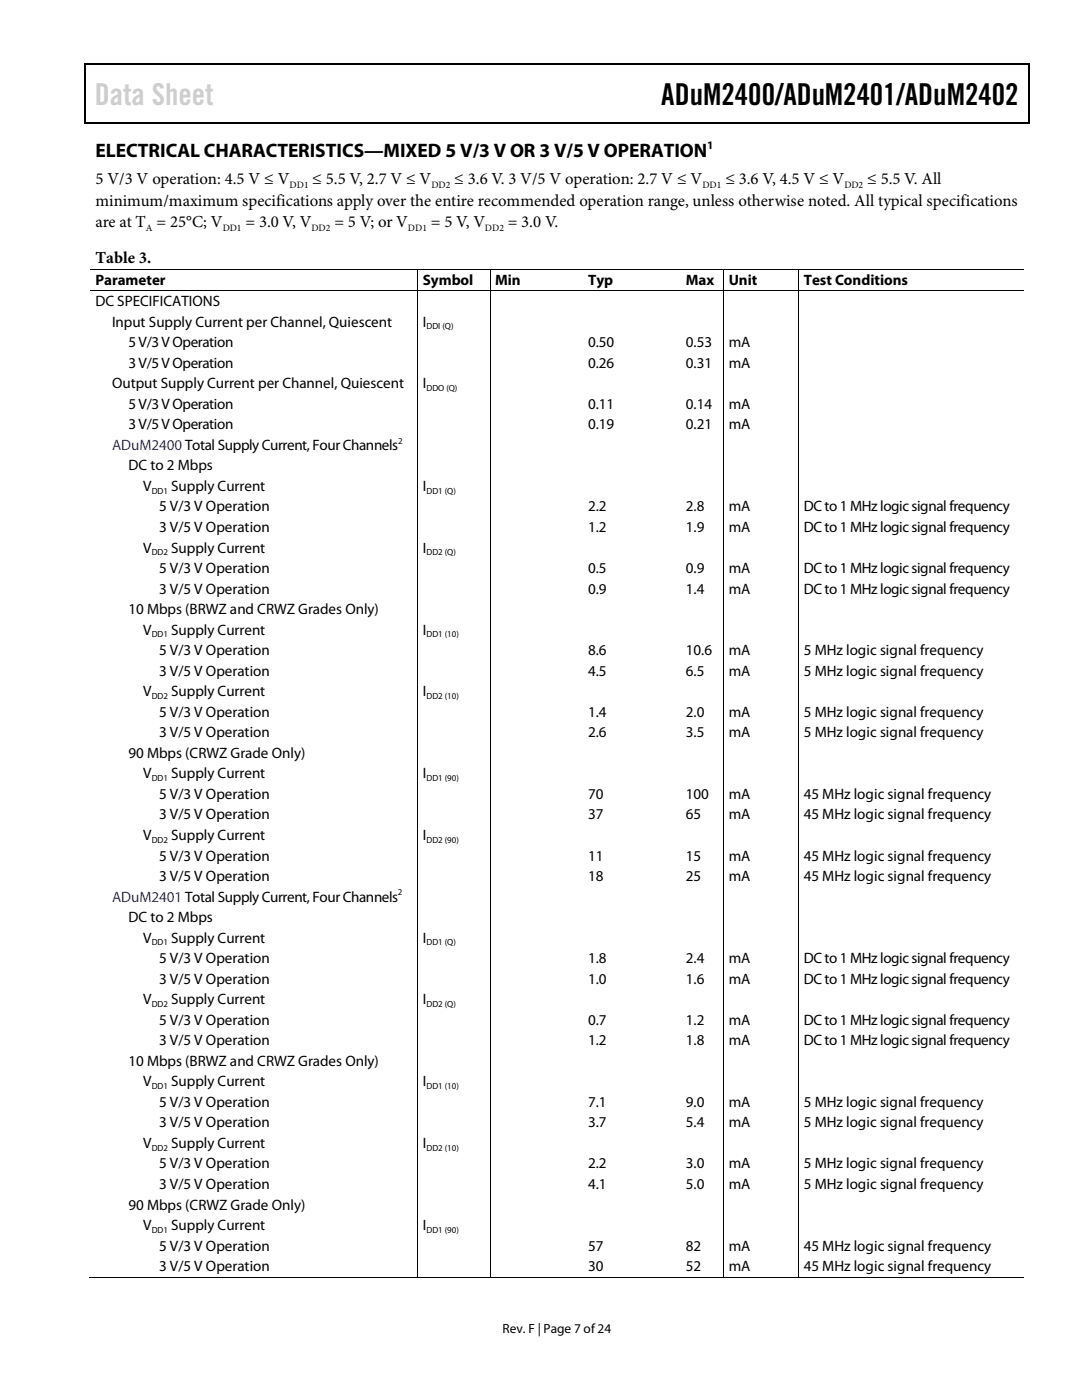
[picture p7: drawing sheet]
<svg xmlns="http://www.w3.org/2000/svg" width="216mm" height="279mm" viewBox="0 0 216 279" stroke-linecap="round" stroke-linejoin="round" font-family="sans-serif">
<defs><g id="words">
<text font-size="6" fill="#cdcdcd" x="18.9" y="20.9">Data Sheet</text>
<text font-size="6" x="132" y="20.9">ADuM2400/ADuM2401/ADuM2402</text>
<text font-size="3.9" x="19" y="31.3">ELECTRICAL CHARACTERISTICS—MIXED 5 V/3 V OR 3 V/5 V OPERATION</text>
<g font-size="3.3">
<text x="19" y="36.8">5 V/3 V operation: 4.5 V ≤ V</text>
<text x="19.1" y="41.1">minimum/maximum specifications apply over the entire recommended operation range, unless otherwise noted. All typical specifications</text>
<text x="62.3" y="36.8">≤ 5.5 V, 2.7 V ≤ V</text>
<text x="90.6" y="36.8">≤ 3.6 V. 3 V/5 V operation: 2.7 V ≤ V</text>
<text x="144.7" y="36.8">≤ 3.6 V, 4.5 V ≤ V</text>
<text x="173" y="36.8">≤ 5.5 V. All</text>
<text x="19.1" y="45.4">are at T = 25°C; V</text>
<text x="49" y="45.4">= 3.0 V, V</text>
<text x="66.7" y="45.4">= 5 V; or V</text>
<text x="86" y="45.4">= 5 V, V</text>
<text x="101.3" y="45.4">= 3.0 V.</text>
<text x="19" y="52.5">Table 3.</text>
</g>
<g font-size="3">
<text x="19" y="56.9">Parameter</text>
<text x="84.4" y="56.9">Symbol</text>
<text x="98.8" y="56.9">Min</text>
<text x="117.3" y="56.9">Typ</text>
<text x="136.9" y="56.9">Max</text>
<text x="145.4" y="56.9">Unit</text>
<text x="160.4" y="56.9">Test Conditions</text>
<text x="19" y="61.1">DC SPECIFICATIONS</text>
<text x="22.4" y="65.2">Input Supply Current per Channel, Quiescent</text>
<text x="84.4" y="65.2">I</text>
<text x="25.7" y="69.3">5 V/3 V Operation</text>
<text x="117.3" y="69.3">0.50</text>
<text x="136.9" y="69.3">0.53</text>
<text x="145.4" y="69.3">mA</text>
<text x="22.4" y="77.5">Output Supply Current per Channel, Quiescent</text>
<text x="25.7" y="73.4">3 V/5 V Operation</text>
<text x="84.4" y="77.5">I</text>
<text x="117.4" y="73.4">0.26</text>
<text x="136.9" y="73.4">0.31</text>
<text x="145.4" y="73.4">mA</text>
<text x="25.7" y="81.6">5 V/3 V Operation</text>
<text x="117.4" y="81.6">0.11</text>
<text x="136.9" y="81.6">0.14</text>
<text x="145.4" y="81.6">mA</text>
<text x="25.7" y="85.7">3 V/5 V Operation</text>
<text x="117.4" y="85.7">0.19</text>
<text x="136.9" y="85.7">0.21</text>
<text x="145.4" y="85.7">mA</text>
<text x="25.7" y="93.9">DC to 2 Mbps</text>
<text x="28.6" y="98">V</text>
<text x="34.2" y="98">Supply Current</text>
<text x="84.4" y="98">I</text>
<text x="31.7" y="102.1">5 V/3 V Operation</text>
<text x="31.7" y="106.2">3 V/5 V Operation</text>
<text x="117.3" y="102.1">2.2</text>
<text x="117.3" y="106.2">1.2</text>
<text x="136.9" y="102.1">2.8</text>
<text x="136.9" y="106.2">1.9</text>
<text x="145.4" y="102.1">mA</text>
<text x="145.4" y="106.2">mA</text>
<text x="160.4" y="102.1">DC to 1 MHz logic signal frequency</text>
<text x="160.4" y="106.2">DC to 1 MHz logic signal frequency</text>
<text x="28.6" y="110.3">V</text>
<text x="34.2" y="110.3">Supply Current</text>
<text x="84.4" y="110.3">I</text>
<text x="31.7" y="114.4">5 V/3 V Operation</text>
<text x="31.7" y="118.5">3 V/5 V Operation</text>
<text x="117.3" y="114.4">0.5</text>
<text x="117.3" y="118.5">0.9</text>
<text x="136.9" y="114.4">0.9</text>
<text x="136.9" y="118.5">1.4</text>
<text x="145.4" y="114.4">mA</text>
<text x="145.4" y="118.5">mA</text>
<text x="160.4" y="114.4">DC to 1 MHz logic signal frequency</text>
<text x="160.4" y="118.5">DC to 1 MHz logic signal frequency</text>
<text x="25.7" y="122.6">10 Mbps (BRWZ and CRWZ Grades Only)</text>
<text x="28.6" y="126.7">V</text>
<text x="31.7" y="130.8">5 V/3 V Operation</text>
<text x="34.2" y="126.7">Supply Current</text>
<text x="84.4" y="126.7">I</text>
<text x="117.3" y="130.8">8.6</text>
<text x="136.9" y="130.8">10.6</text>
<text x="145.4" y="130.8">mA</text>
<text x="160.4" y="130.8">5 MHz logic signal frequency</text>
<text x="31.7" y="134.9">3 V/5 V Operation</text>
<text x="117.3" y="134.9">4.5</text>
<text x="136.9" y="134.9">6.5</text>
<text x="145.4" y="134.9">mA</text>
<text x="160.4" y="134.9">5 MHz logic signal frequency</text>
<text x="28.6" y="138.9">V</text>
<text x="31.7" y="143">5 V/3 V Operation</text>
<text x="34.2" y="138.9">Supply Current</text>
<text x="84.4" y="138.9">I</text>
<text x="117.3" y="143">1.4</text>
<text x="136.9" y="143">2.0</text>
<text x="145.4" y="143">mA</text>
<text x="160.4" y="143">5 MHz logic signal frequency</text>
<text x="31.7" y="147.2">3 V/5 V Operation</text>
<text x="117.3" y="147.2">2.6</text>
<text x="136.9" y="147.2">3.5</text>
<text x="145.4" y="147.2">mA</text>
<text x="160.4" y="147.2">5 MHz logic signal frequency</text>
<text x="25.7" y="151.3">90 Mbps (CRWZ Grade Only)</text>
<text x="28.6" y="155.4">V</text>
<text x="34.2" y="155.4">Supply Current</text>
<text x="84.4" y="155.4">I</text>
<text x="31.7" y="159.4">5 V/3 V Operation</text>
<text x="117.3" y="159.4">70</text>
<text x="136.9" y="159.4">100</text>
<text x="145.4" y="159.4">mA</text>
<text x="160.4" y="159.4">45 MHz logic signal frequency</text>
<text x="28.6" y="167.6">V</text>
<text x="31.7" y="163.5">3 V/5 V Operation</text>
<text x="34.2" y="167.6">Supply Current</text>
<text x="84.4" y="167.6">I</text>
<text x="117.3" y="163.5">37</text>
<text x="136.9" y="163.5">65</text>
<text x="145.4" y="163.5">mA</text>
<text x="160.4" y="163.5">45 MHz logic signal frequency</text>
<text x="31.7" y="171.7">5 V/3 V Operation</text>
<text x="117.3" y="171.7">11</text>
<text x="136.9" y="171.7">15</text>
<text x="145.4" y="171.7">mA</text>
<text x="160.4" y="171.7">45 MHz logic signal frequency</text>
<text x="31.7" y="175.8">3 V/5 V Operation</text>
<text x="117.3" y="175.8">18</text>
<text x="136.9" y="175.8">25</text>
<text x="145.4" y="175.8">mA</text>
<text x="160.4" y="175.8">45 MHz logic signal frequency</text>
<text x="25.7" y="184">DC to 2 Mbps</text>
<text x="28.6" y="188.1">V</text>
<text x="34.2" y="188.1">Supply Current</text>
<text x="84.4" y="188.1">I</text>
<text x="31.7" y="192.2">5 V/3 V Operation</text>
<text x="31.7" y="196.3">3 V/5 V Operation</text>
<text x="117.3" y="196.3">1.0</text>
<text x="117.3" y="192.2">1.8</text>
<text x="136.9" y="196.3">1.6</text>
<text x="136.9" y="192.2">2.4</text>
<text x="145.4" y="196.3">mA</text>
<text x="145.4" y="192.2">mA</text>
<text x="160.4" y="196.3">DC to 1 MHz logic signal frequency</text>
<text x="160.4" y="192.2">DC to 1 MHz logic signal frequency</text>
<text x="28.6" y="200.4">V</text>
<text x="34.2" y="200.4">Supply Current</text>
<text x="84.4" y="200.4">I</text>
<text x="31.7" y="204.5">5 V/3 V Operation</text>
<text x="31.7" y="208.6">3 V/5 V Operation</text>
<text x="117.3" y="204.5">0.7</text>
<text x="117.3" y="208.6">1.2</text>
<text x="136.9" y="204.5">1.2</text>
<text x="136.9" y="208.6">1.8</text>
<text x="145.4" y="204.5">mA</text>
<text x="145.4" y="208.6">mA</text>
<text x="160.4" y="204.5">DC to 1 MHz logic signal frequency</text>
<text x="160.4" y="208.6">DC to 1 MHz logic signal frequency</text>
<text x="25.7" y="212.7">10 Mbps (BRWZ and CRWZ Grades Only)</text>
<text x="28.6" y="216.8">V</text>
<text x="31.7" y="220.9">5 V/3 V Operation</text>
<text x="34.2" y="216.8">Supply Current</text>
<text x="84.4" y="216.8">I</text>
<text x="117.3" y="220.9">7.1</text>
<text x="136.9" y="220.9">9.0</text>
<text x="145.4" y="220.9">mA</text>
<text x="160.4" y="220.9">5 MHz logic signal frequency</text>
<text x="31.7" y="225">3 V/5 V Operation</text>
<text x="117.3" y="225">3.7</text>
<text x="136.9" y="225">5.4</text>
<text x="145.4" y="225">mA</text>
<text x="160.4" y="225">5 MHz logic signal frequency</text>
<text x="28.6" y="229.1">V</text>
<text x="31.7" y="233.2">5 V/3 V Operation</text>
<text x="34.2" y="229.1">Supply Current</text>
<text x="84.4" y="229.1">I</text>
<text x="117.3" y="233.2">2.2</text>
<text x="136.9" y="233.2">3.0</text>
<text x="145.4" y="233.2">mA</text>
<text x="160.4" y="233.2">5 MHz logic signal frequency</text>
<text x="31.7" y="237.3">3 V/5 V Operation</text>
<text x="117.3" y="237.3">4.1</text>
<text x="136.9" y="237.3">5.0</text>
<text x="145.4" y="237.3">mA</text>
<text x="160.4" y="237.3">5 MHz logic signal frequency</text>
<text x="25.7" y="241.4">90 Mbps (CRWZ Grade Only)</text>
<text x="28.6" y="245.5">V</text>
<text x="34.2" y="245.5">Supply Current</text>
<text x="84.4" y="245.5">I</text>
<text x="31.7" y="249.6">5 V/3 V Operation</text>
<text x="117.3" y="249.6">57</text>
<text x="136.9" y="249.6">82</text>
<text x="145.4" y="249.6">mA</text>
<text x="160.4" y="249.6">45 MHz logic signal frequency</text>
<text x="31.7" y="253.7">3 V/5 V Operation</text>
<text x="117.3" y="253.7">30</text>
<text x="136.9" y="253.7">52</text>
<text x="145.4" y="253.7">mA</text>
<text x="160.4" y="253.7">45 MHz logic signal frequency</text>
</g>
<g font-size="3" fill="#00f">
<text x="22.4" y="89.8">ADuM2400 Total Supply Current, Four Channels</text>
<text x="22.4" y="179.9">ADuM2401 Total Supply Current, Four Channels</text>
</g>
<text font-size="2.7" x="100.3" y="266">Rev. F | Page 7 of24</text>
<text font-size="2.3" x="141.1" y="29.7">1</text>
<g font-size="1.9">
<text x="57.8" y="37.5">DD1</text>
<text x="86.1" y="37.5">DD2</text>
<text x="140.2" y="37.5">DD1</text>
<text x="168.5" y="37.5">DD2</text>
<text x="29.1" y="46.1">A</text>
<text x="44.4" y="46.1">DD1</text>
<text x="62.1" y="46.1">DD2</text>
<text x="81.4" y="46.1">DD1</text>
<text x="96.8" y="46.1">DD2</text>
</g>
<g font-size="1.8">
<text x="85.1" y="65.7">DDI (Q)</text>
<text x="85.1" y="78.1">DDO (Q)</text>
<text x="79.4" y="88.6">2</text>
<text x="30.3" y="98.6">DD1</text>
<text x="85.1" y="98.6">DD1 (Q)</text>
<text x="30.3" y="110.8">DD2</text>
<text x="85.1" y="110.8">DD2 (Q)</text>
<text x="30.3" y="127.2">DD1</text>
<text x="85.1" y="127.2">DD1 (10)</text>
<text x="30.3" y="139.5">DD2</text>
<text x="85.1" y="139.5">DD2 (10)</text>
<text x="30.3" y="155.9">DD1</text>
<text x="85.1" y="155.9">DD1 (90)</text>
<text x="30.3" y="168.2">DD2</text>
<text x="85.1" y="168.2">DD2 (90)</text>
<text x="79.4" y="178.7">2</text>
<text x="30.3" y="188.7">DD1</text>
<text x="85.1" y="188.7">DD1 (Q)</text>
<text x="30.3" y="201">DD2</text>
<text x="85.1" y="201">DD2 (Q)</text>
<text x="30.3" y="217.3">DD1</text>
<text x="85.1" y="217.3">DD1 (10)</text>
<text x="30.3" y="229.7">DD2</text>
<text x="85.1" y="229.7">DD2 (10)</text>
<text x="30.3" y="246">DD1</text>
<text x="85.1" y="246">DD1 (90)</text>
</g>
</g></defs>
<g fill="#000">
<path d="M16.9 12.7h.2v1h-.2zM16.9 12.7h.2v.3h-.2zM82.5 12.7h.3v.3h-.3zM205.1 12.7h.3v1h-.3zM205.1 12.7h.3v.3h-.3zM16.9 24.4h.2v.2h-.2zM82.3 24.4h.2v.2h-.2zM205.1 24.4h.3v.2h-.3zM83.3 53.6h.1v.2h-.1zM83.3 58h.1v.1h-.1zM97.7 53.6h.2v.2h-.2zM97.7 58h.2v.1h-.2z"/>
<path d="M116.3 53.6h.2v.2h-.2zM116.3 58h.2v.1h-.2zM135.8 53.6h.2v.2h-.2zM135.8 58h.2v.1h-.2zM144.3 53.6h.1v.2h-.1zM144.3 58h.1v.1h-.1zM159.3 53.6h.2v.2h-.2zM159.3 58h.2v.1h-.2zM83.3 254.8h.1v.2h-.1zM97.7 254.8h.2v.2h-.2zM116.1 254.8h.1v.2h-.1zM135.6 254.8h.2v.2h-.2z"/>
<path d="M144.3 254.8h.1v.2h-.1zM159.3 254.8h.2v.2h-.2z"/>
</g>
<path d="M17 13.7v10.7M17.1 12.8h65.4M82.8 12.8h122.3M205.2 13.7v10.7M17.1 24.5h188" fill="none" stroke="#000" stroke-width=".25"/>
<g fill="none" stroke="#000" stroke-width=".2">
<path d="M18 53.7h65.3M18 58h65.3M83.4 53.8v4.2M83.4 58.1v196.7M83.4 53.7h14.3M83.4 58h14.3M97.8 53.8v4.2M97.8 58.1v196.7M97.9 53.7h18.4M97.9 58h18.4M116.5 53.7h19.3M116.5 58h19.3"/>
<path d="M136 53.7h8.3M136 58h8.3M144.4 53.8v4.2M144.4 58.1v196.7M144.4 53.7h14.9M144.4 58h14.9M159.4 53.8v4.2M159.4 58.1v196.7M159.5 53.7h44.7M159.5 58h44.7M17.8 254.9h65.5M83.4 254.9h14.3"/>
<path d="M97.9 254.9h46.4M144.4 254.9h14.9M159.5 254.9h44.7"/>
</g>
<use href="#words"/>
</svg>
